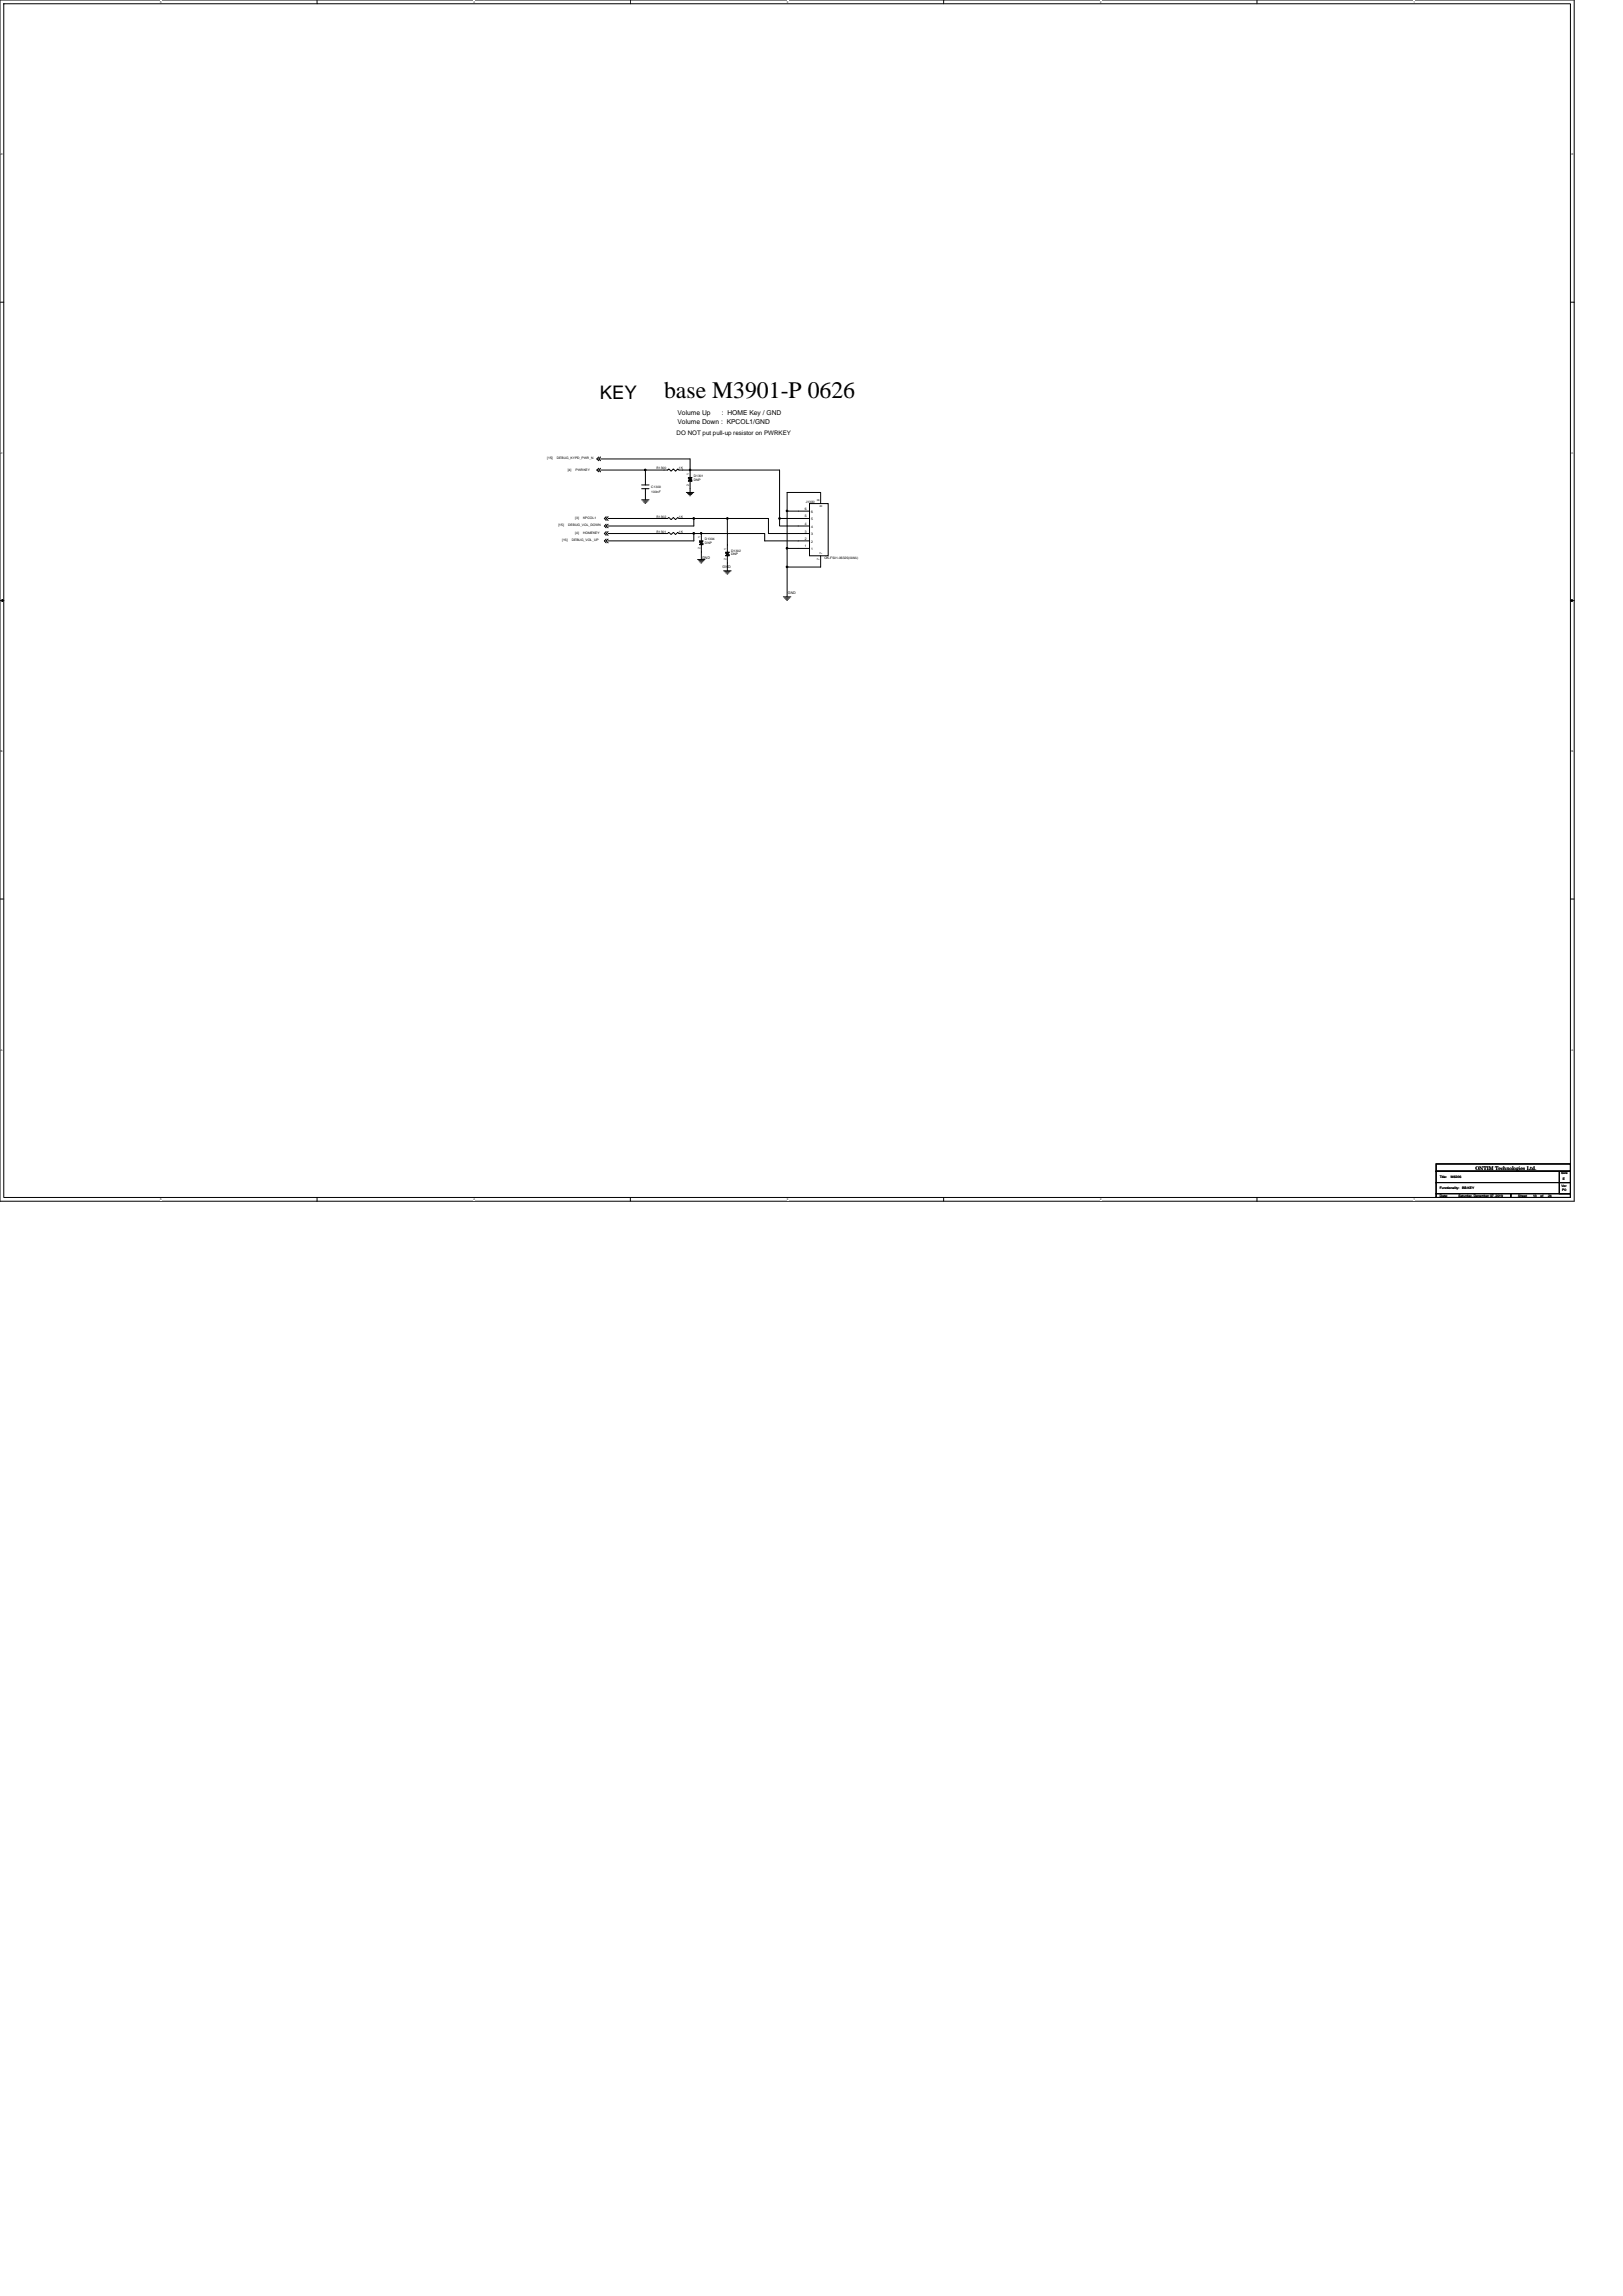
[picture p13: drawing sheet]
<svg xmlns="http://www.w3.org/2000/svg" width="210mm" height="297mm" viewBox="0 0 210 297" stroke-linecap="round" stroke-linejoin="round" font-family="sans-serif">
<defs><g id="words">
<text font-size="3.1" x="85.9" y="51.5">base M3901-P 0626</text>
<text font-size="2.4" x="77.6" y="51.6">KEY</text>
<g font-size=".9">
<text x="87.7" y="53.7">Volume Up</text>
<text x="93.4" y="53.7">: HOME Key / GND</text>
<text x="87.7" y="54.9">Volume Down : KPCOL1/GND</text>
</g>
<text font-size=".8" x="87.5" y="56.3">DO NOT put pull-up resistor on PWRKEY</text>
<text font-size=".7" x="190.9" y="151.3">ONTIM Technologies Ltd.</text>
<g font-size=".5">
<text x="90.8" y="72.3">GND</text>
<text x="93.5" y="73.5">GND</text>
<text x="101.9" y="76.9">GND</text>
</g>
<g font-size=".4">
<text x="70.8" y="59.4">[15]</text>
<text x="72.1" y="59.4">DEBUG_KYPD_PWR_N</text>
<text x="73.4" y="60.9">[4]</text>
<text x="74.5" y="60.9">PWRKEY</text>
<text x="84.3" y="63.1">C1300</text>
<text x="84.3" y="63.7">100nF</text>
<text x="84.9" y="60.7">R1300</text>
<text x="87.8" y="60.7">1K</text>
<text x="89.2" y="62.8" transform="rotate(-90 89.2 62.8)">2</text>
<text x="89.2" y="61.4" transform="rotate(-90 89.2 61.4)">1</text>
<text x="89.8" y="61.7">D1301</text>
<text x="89.8" y="62.2">DNP</text>
<text x="104.1" y="66">6</text>
<text x="104.2" y="65.1">J1300</text>
<text x="106" y="64.8" transform="rotate(-90 106 64.8)">8</text>
<text x="106.4" y="65.6" transform="rotate(-90 106.4 65.6)">8</text>
<text x="72.2" y="68.1">[15]</text>
<text x="72.7" y="70">[15]</text>
<text x="73.5" y="68.1">DEBUG_VOL_DOWN</text>
<text x="74" y="70">DEBUG_VOL_UP</text>
<text x="74.4" y="67.1">[3]</text>
<text x="74.4" y="69.1">[4]</text>
<text x="75.4" y="67.1">KPCOL1</text>
<text x="75.4" y="69.1">HOMEKEY</text>
<text x="84.9" y="68.9">R1301</text>
<text x="84.9" y="67">R1302</text>
<text x="87.8" y="68.9">1K</text>
<text x="87.8" y="67">1K</text>
<text x="90.6" y="71" transform="rotate(-90 90.6 71)">2</text>
<text x="90.6" y="69.6" transform="rotate(-90 90.6 69.6)">1</text>
<text x="91.2" y="69.9">D1304</text>
<text x="91.2" y="70.4">DNP</text>
<text x="94" y="71.1" transform="rotate(-90 94 71.1)">1</text>
<text x="94.6" y="71.4">D1302</text>
<text x="94.6" y="71.8">DNP</text>
<text x="104.1" y="70.8">1</text>
<text x="104.1" y="69.8">2</text>
<text x="104.1" y="68.9">3</text>
<text x="104.1" y="67.9">4</text>
<text x="104.1" y="67">5</text>
<text x="105" y="71.2">1</text>
<text x="105" y="70.2">2</text>
<text x="105" y="69.2">3</text>
<text x="105" y="68.3">4</text>
<text x="105" y="67.3">5</text>
<text x="105" y="66.3">6</text>
<text x="106.4" y="71.7" transform="rotate(-90 106.4 71.7)">7</text>
<text x="94" y="72.5" transform="rotate(-90 94 72.5)">2</text>
<text x="106" y="72.5" transform="rotate(-90 106 72.5)">7</text>
<text x="106.7" y="72.3">OK-F501-06325(008A)</text>
<text x="186.3" y="152.4">Title:</text>
<text x="186.3" y="153.9">Functionality:</text>
<text x="186.3" y="154.8">Date:</text>
<text x="187.7" y="152.4">M6206</text>
<text x="188.7" y="154.8">Saturday, December 07, 2019</text>
<text x="189.2" y="153.9">BB KEY</text>
<text x="196.4" y="154.8">Sheet</text>
<text x="198.4" y="154.8">13</text>
<text x="199.3" y="154.8">of</text>
<text x="200.3" y="154.8">24</text>
<text x="202" y="151.9">Size</text>
<text x="202" y="153.5">Ver</text>
<text x="202.1" y="154.1">P0</text>
<text x="202.2" y="152.7">E</text>
</g>
<g font-size=".3">
<text x="20.7" y=".4">5</text>
<text x="61.3" y=".4">4</text>
<text x="101.8" y=".4">3</text>
<text x="142.3" y=".4">2</text>
<text x="182.9" y=".4">1</text>
<text x=".1" y="20.1">D</text>
<text x="203.3" y="20.1">D</text>
<text x=".1" y="58.7">C</text>
<text x="203.3" y="58.7">C</text>
<text x=".1" y="97.3">B</text>
<text x="203.3" y="97.3">B</text>
<text x=".1" y="135.9">A</text>
<text x="203.3" y="135.9">A</text>
<text x="20.7" y="155.3">5</text>
<text x="61.3" y="155.3">4</text>
<text x="101.8" y="155.3">3</text>
<text x="142.3" y="155.3">2</text>
<text x="182.9" y="155.3">1</text>
</g>
</g></defs>
<path d="M0 0h203.7v155.4h-203.7zM.5 .5h202.7v154.4h-202.7z" fill="none" stroke="#000" stroke-width=".13"/>
<g fill="#fff">
<path d="M20.7 .1h.2v.3h-.2z"/>
<path d="M20.7 155h.2v.4h-.2z"/>
</g>
<path d="M41 0v.5M41 154.9v.5" fill="none" stroke="#000" stroke-width=".13"/>
<g fill="#fff">
<path d="M61.3 .1h.2v.3h-.2z"/>
<path d="M61.3 155h.2v.4h-.2z"/>
</g>
<path d="M81.6 0v.5M81.6 154.9v.5" fill="none" stroke="#000" stroke-width=".13"/>
<g fill="#fff">
<path d="M101.8 .1h.2v.3h-.2z"/>
<path d="M101.8 155h.2v.4h-.2z"/>
</g>
<path d="M122.1 0v.5M122.1 154.9v.5" fill="none" stroke="#000" stroke-width=".13"/>
<g fill="#fff">
<path d="M142.3 .1h.2v.3h-.2z"/>
<path d="M142.3 155h.2v.4h-.2z"/>
</g>
<path d="M162.6 0v.5M162.6 154.9v.5" fill="none" stroke="#000" stroke-width=".13"/>
<g fill="#fff">
<path d="M182.9 .1h.2v.3h-.2z"/>
<path d="M182.9 155h.2v.4h-.2z"/>
<path d="M.1 19.8h.3v.4h-.3z"/>
<path d="M203.3 19.8h.3v.4h-.3z"/>
<path d="M.1 58.4h.3v.4h-.3z"/>
<path d="M203.3 58.4h.3v.4h-.3z"/>
</g>
<path d="M0 39.1h.5M203.2 39.1h.5" fill="none" stroke="#000" stroke-width=".13"/>
<g fill="#fff">
<path d="M.1 97h.3v.4h-.3z"/>
<path d="M203.3 97h.2v.4h-.2z"/>
</g>
<path d="M0 77.7h.5M203.2 77.7h.5" fill="none" stroke="#000" stroke-width=".13"/>
<path d="M.3 77.6l.2 .1-.2 .1zM203.2 77.7l.2-.1v.2z" fill="#000" stroke="#000" stroke-width=".13"/>
<g fill="#fff">
<path d="M.1 135.6h.3v.4h-.3z"/>
<path d="M203.3 135.6h.2v.4h-.2z"/>
</g>
<g fill="none" stroke="#000" stroke-width=".13">
<path d="M77.5 59.1l-.3 .3 .3 .2M77.7 59.4h11.6v1.4M77.7 59.1l-.2 .3 .2 .2M77.5 60.6l-.3 .2 .3 .2M77.7 60.8h5.8M77.7 60.6l-.2 .2 .2 .2M78.4 66.8l-.2 .3 .2 .2M78.4 68.8l-.2 .2 .2 .3M78.4 69.7l-.2 .3 .2 .2M78.4 67.8l-.2 .3 .2 .2M78.7 66.8l-.3 .3 .3 .2M78.7 68.8l-.3 .2 .3 .3"/>
<path d="M78.7 69.7l-.3 .3 .3 .2M78.7 67.8l-.3 .3 .3 .2M78.7 69h7.7l.1-.1 .3 .3 .3-.3 .3 .3 .3-.3 .1 .1h2M78.7 67.1h7.7l.1-.1 .3 .2 .3-.2 .3 .2 .3-.2 .1 .1h2M83 64.7h1M83 63.2h1M83 62.7h1M83.2 64.8h.6M83.3 65h.4M83.4 65.1h.1M83.5 63.2v1.5M88.8 63.7h1"/>
<path d="M88.9 63.9h.7M89 61.9l.5 .2M89.1 64h.4M89.2 64.1h.1M89.3 60.8h11.6v6.3M89.3 60.8h-1.5l-.1-.1-.3 .3-.3-.3-.3 .3-.3-.3-.1 .1h-2.9v1.9M89.3 61.8h.1M89.3 62.3h.1M89.3 60.8v1M89.3 62.3v1.4M89.8 69v1h-11.1M89.8 69h.9"/>
<path d="M90.3 72.4h.9M90.4 72.5h.7M90.5 70.1l.5 .2M90.5 72.7h.4M90.7 72.8h.1M90.7 70h.1M90.7 70.5h.1M90.7 69v1M90.7 70.5v1.9M90.7 69h8.2v1h5.8M93.6 73.9h1M93.8 74h.6"/>
<path d="M93.9 71.6l.5 .2M93.9 74.1h.4M94.1 74.3h.1M94.1 67.1h-4.3v1h-11.1M94.1 71.4h.1M94.1 71.9h.1M94.1 67.1v4.3M94.1 71.9v2M94.1 67.1h5.3v1.9h5.3M100.9 67.1v1h3.8M100.9 67.1h3.8M101.3 77.2h1"/>
<path d="M101.5 77.4h.7M101.6 77.5h.4M101.8 77.7h.1M101.8 71h2.9M101.8 66.1h2.9M101.8 73.4v3.8M101.8 66.1v4.9M101.8 71v2.4M104.7 65.2h2.4v6.7h-2.4zM104.7 70h.1M106.2 65.2v-1.5h-4.4v2.4M106.2 71.9v1.5h-4.4"/>
<path d="M107.1 69h.1M107.1 70h.1M107.1 71h.1M0 116.3h.5M203.2 116.3h.5M185.8 150.6h17.4v.9h-17.4zM185.8 151.5h17.4v1.5h-17.4zM185.8 154.4h9.7v.5h-9.7zM185.8 153v1.4M195.5 154.4h7.7v.5h-7.7zM201.7 153h1.5v1.4h-1.5zM201.7 151.5v1.5"/>
</g>
<g fill="#000" stroke="#000" stroke-width=".13">
<path d="M89 61.8h.5l-.2 .2zM89 62.3l.3-.3 .2 .3zM90.5 70h.5l-.3 .2zM90.5 70.5l.2-.3 .3 .3zM93.9 71.4h.5l-.3 .3zM93.9 71.9l.2-.2 .3 .2z"/>
<path d="M83.4 60.7h.1v.2h-.1z" fill-rule="evenodd"/>
<path d="M83.4 60.7h.1v.2h-.1z" fill-rule="evenodd"/>
<path d="M89.2 60.7h.1v.2h-.1z" fill-rule="evenodd"/>
<path d="M89.2 60.7h.1v.2h-.1z" fill-rule="evenodd"/>
<path d="M89.7 67h.1v.1h-.1z" fill-rule="evenodd"/>
<path d="M89.7 68.9h.1v.2h-.1z" fill-rule="evenodd"/>
<path d="M89.7 67h.1v.1h-.1z" fill-rule="evenodd"/>
<path d="M89.7 68.9h.1v.2h-.1z" fill-rule="evenodd"/>
<path d="M90.7 68.9h.1v.2h-.1z" fill-rule="evenodd"/>
<path d="M90.7 68.9h.1v.2h-.1z" fill-rule="evenodd"/>
<path d="M94 67h.2v.1h-.2z" fill-rule="evenodd"/>
<path d="M94 67h.2v.1h-.2z" fill-rule="evenodd"/>
<path d="M100.8 67h.1v.1h-.1z" fill-rule="evenodd"/>
<path d="M100.8 67h.1v.1h-.1z" fill-rule="evenodd"/>
<path d="M101.8 73.3h.1v.1h-.1z" fill-rule="evenodd"/>
<path d="M101.8 66h.1v.2h-.1z" fill-rule="evenodd"/>
<path d="M101.8 70.9h.1v.1h-.1z" fill-rule="evenodd"/>
<path d="M101.8 73.3h.1v.1h-.1z" fill-rule="evenodd"/>
<path d="M101.8 66h.1v.2h-.1z" fill-rule="evenodd"/>
<path d="M101.8 70.9h.1v.1h-.1z" fill-rule="evenodd"/>
</g>
<use href="#words"/>
</svg>
